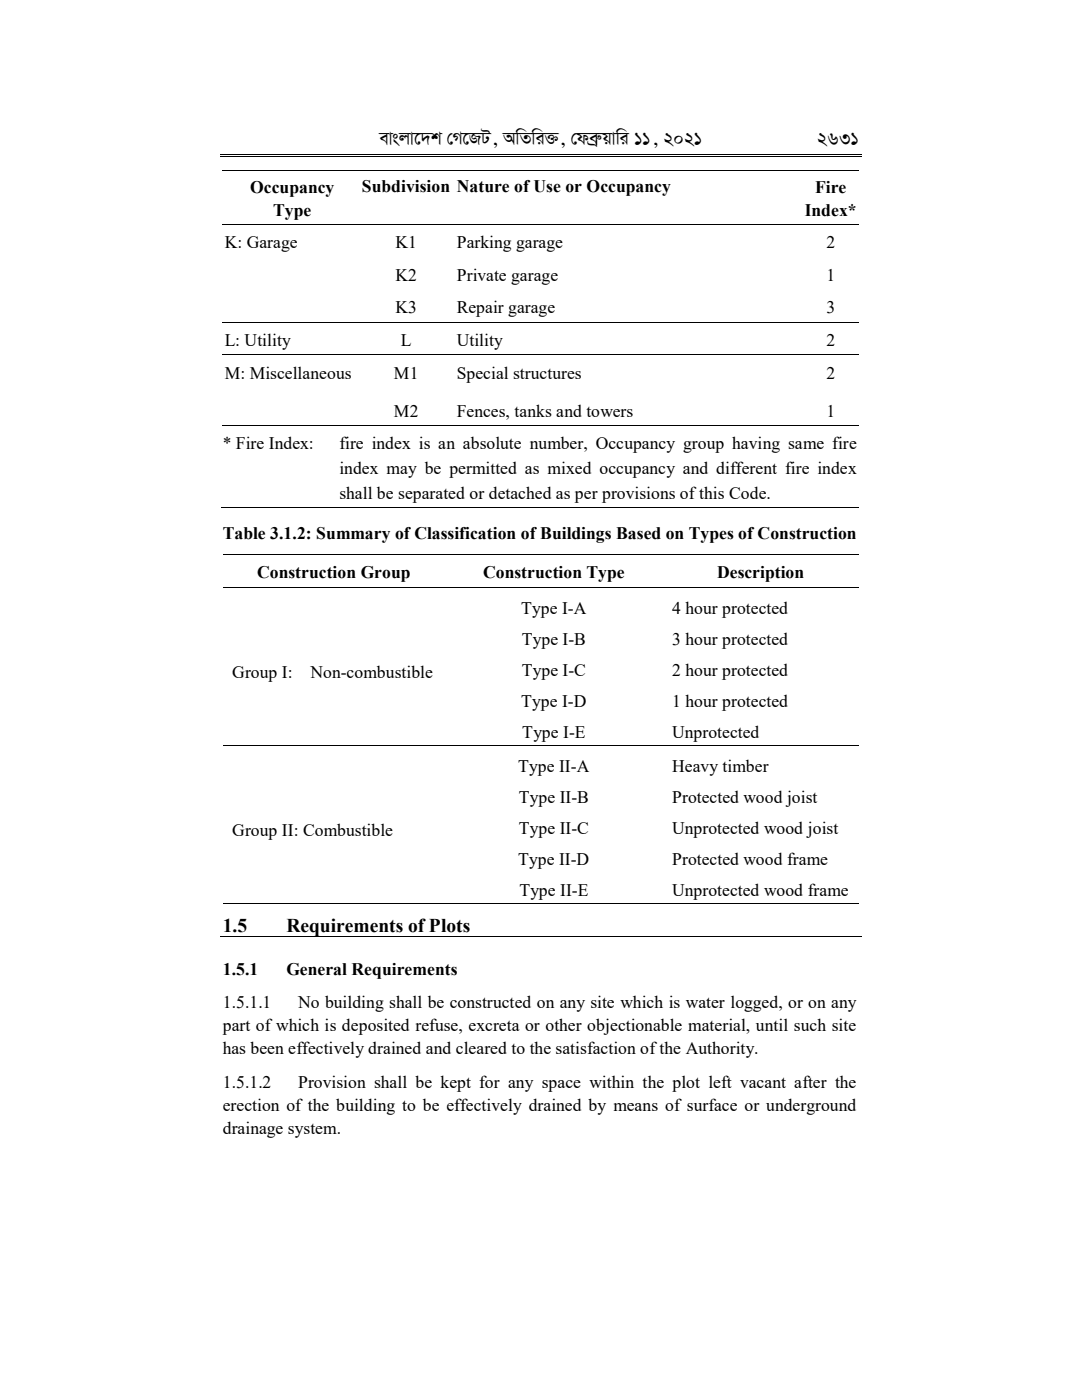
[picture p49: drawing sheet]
<svg xmlns="http://www.w3.org/2000/svg" width="216mm" height="279mm" viewBox="0 0 216 279" stroke-linecap="round" stroke-linejoin="round" font-family="sans-serif">
<defs><g id="words">
<g font-size="4.2">
<text x="75.7" y="29">evsjv‡`k †M‡RU, AwZwi³, †deª</text>
<text x="119.4" y="29">æqvwi 11, 2021</text>
<text x="163.1" y="29">2631</text>
</g>
<g font-size="3.9">
<text x="44.4" y="186">1.5</text>
<text x="57.1" y="186">Requirements of Plots</text>
</g>
<g font-size="3.5">
<text x="49.9" y="38.4">Occupancy</text>
<text x="72.2" y="38.4">Subdivision Nature of Use or Occupancy</text>
<text x="162.6" y="38.4">Fire</text>
<text x="54.5" y="43">Type</text>
<text x="160.6" y="43">Index*</text>
<text x="44.8" y="49.4">K: Garage</text>
<text x="78.9" y="49.4">K1</text>
<text x="91.1" y="49.4">Parking garage</text>
<text x="164.9" y="49.4">2</text>
<text x="78.9" y="56">K2</text>
<text x="91.1" y="56">Private garage</text>
<text x="164.9" y="56">1</text>
<text x="78.9" y="62.5">K3</text>
<text x="91.1" y="62.5">Repair garage</text>
<text x="164.9" y="62.5">3</text>
<text x="44.8" y="69">L: Utility</text>
<text x="80" y="69">L</text>
<text x="91.1" y="69">Utility</text>
<text x="164.9" y="69">2</text>
<text x="44.8" y="75.6">M: Miscellaneous</text>
<text x="78.6" y="75.6">M1</text>
<text x="91.1" y="75.6">Special structures</text>
<text x="164.9" y="75.6">2</text>
<text x="78.6" y="83.1">M2</text>
<text x="91.1" y="83.1">Fences, tanks and towers</text>
<text x="164.9" y="83.1">1</text>
<text x="44.4" y="89.7">* Fire Index:</text>
<text x="67.7" y="89.7">fire index is an absolute number, Occupancy group having same fire</text>
<text x="67.7" y="94.6">index may be permitted as mixed occupancy and different fire index</text>
<text x="67.7" y="99.5">shall be separated or detached as per provisions ofthis Code.</text>
<text x="44.4" y="107.5">Table 3.1.2: Summary of Classification of Buildings Based on Types of Construction</text>
<text x="51.3" y="115.4">Construction Group</text>
<text x="96.4" y="115.4">Construction Type</text>
<text x="143.1" y="115.4">Description</text>
<text x="104" y="122.5">Type I-A</text>
<text x="134.1" y="122.5">4 hour protected</text>
<text x="104.1" y="128.7">Type I-B</text>
<text x="134.1" y="128.7">3 hour protected</text>
<text x="46.4" y="135.2">Group I:</text>
<text x="62" y="135.2">Non-combustible</text>
<text x="104.1" y="134.9">Type I-C</text>
<text x="134.1" y="134.9">2 hour protected</text>
<text x="104" y="141">Type I-D</text>
<text x="134.1" y="141">1 hour protected</text>
<text x="104.2" y="147.2">Type I-E</text>
<text x="134.1" y="147.2">Unprotected</text>
<text x="103.4" y="154.1">Type II-A</text>
<text x="134.1" y="154.1">Heavy timber</text>
<text x="103.5" y="160.3">Type II-B</text>
<text x="134.1" y="160.3">Protected wood joist</text>
<text x="46.4" y="166.8">Group II: Combustible</text>
<text x="103.5" y="166.4">Type II-C</text>
<text x="134.1" y="166.4">Unprotected wood joist</text>
<text x="103.4" y="172.6">Type II-D</text>
<text x="134.1" y="172.6">Protected wood frame</text>
<text x="103.6" y="178.8">Type II-E</text>
<text x="134.1" y="178.8">Unprotected wood frame</text>
<text x="44.4" y="194.6">1.5.1</text>
<text x="57.1" y="194.6">General Requirements</text>
<text x="44.4" y="201.3">1.5.1.1</text>
<text x="59.5" y="201.3">No building shall be constructed on any site which is water logged, or on any</text>
<text x="44.4" y="205.8">part of which is deposited refuse, excreta or other objectionable material, until such site</text>
<text x="44.5" y="210.4">has been effectively drained and cleared to the satisfaction of the Authority.</text>
<text x="44.5" y="217.1">1.5.1.2</text>
<text x="44.5" y="221.7">erection of the building to be effectively drained by means of surface or underground</text>
<text x="59.5" y="217.1">Provision shall be kept for any space within the plot left vacant after the</text>
<text x="44.5" y="226.3">drainage system.</text>
</g>
</g></defs>
<g fill="none" stroke="#000" stroke-width=".2">
<path d="M43.9 31.2h128.1M43.9 30.8h128.1M44.4 34h27.8M72.4 34h17.6M90.1 34h69.6M159.9 34h11.5M44.4 44.7h27.8M72.4 44.7h17.6M90.1 44.7h69.6M159.9 44.7h11.5M44.4 64.3h27.8M44.4 70.8h27.8"/>
<path d="M72.4 64.3h17.6M72.4 70.8h17.6M90.1 64.3h69.6M90.1 70.8h69.6M159.9 64.3h11.5M159.9 70.8h11.5M44.4 84.9h27.8M72.4 84.9h17.6M90.1 84.9h69.6M159.9 84.9h11.5M44.2 101.3h127.2M44.4 110.7h44.5"/>
<path d="M44.4 117.2h44.5M89.1 110.7h43.1M89.1 117.2h43.1M132.4 110.7h39M132.4 117.2h39M44.4 148.8h44.5M89.1 148.8h43.1M132.4 148.8h39M43.9 186.9h128.1M44.4 180.4h44.5M89.1 180.4h43.1M132.4 180.4h39"/>
</g>
<g fill="#000">
<path d="M72.2 33.9h.2v.1h-.2zM90 33.9h.1v.1h-.1zM159.7 33.9h.2v.1h-.2zM72.2 44.6h.2v.2h-.2zM90 44.6h.1v.2h-.1zM159.7 44.6h.2v.2h-.2zM72.2 64.2h.2v.2h-.2zM72.2 70.7h.2v.2h-.2zM90 64.2h.1v.2h-.1zM90 70.7h.1v.2h-.1zM159.7 64.2h.2v.2h-.2zM159.7 70.7h.2v.2h-.2z"/>
<path d="M72.2 84.8h.2v.2h-.2zM90 84.8h.1v.2h-.1zM159.7 84.8h.2v.2h-.2zM88.9 110.6h.2v.2h-.2zM88.9 117.1h.2v.2h-.2zM132.2 110.6h.2v.2h-.2zM132.2 117.1h.2v.2h-.2zM88.9 148.7h.2v.2h-.2zM132.2 148.7h.2v.2h-.2zM88.9 180.3h.2v.2h-.2zM132.2 180.3h.2v.2h-.2z"/>
</g>
<use href="#words"/>
</svg>
